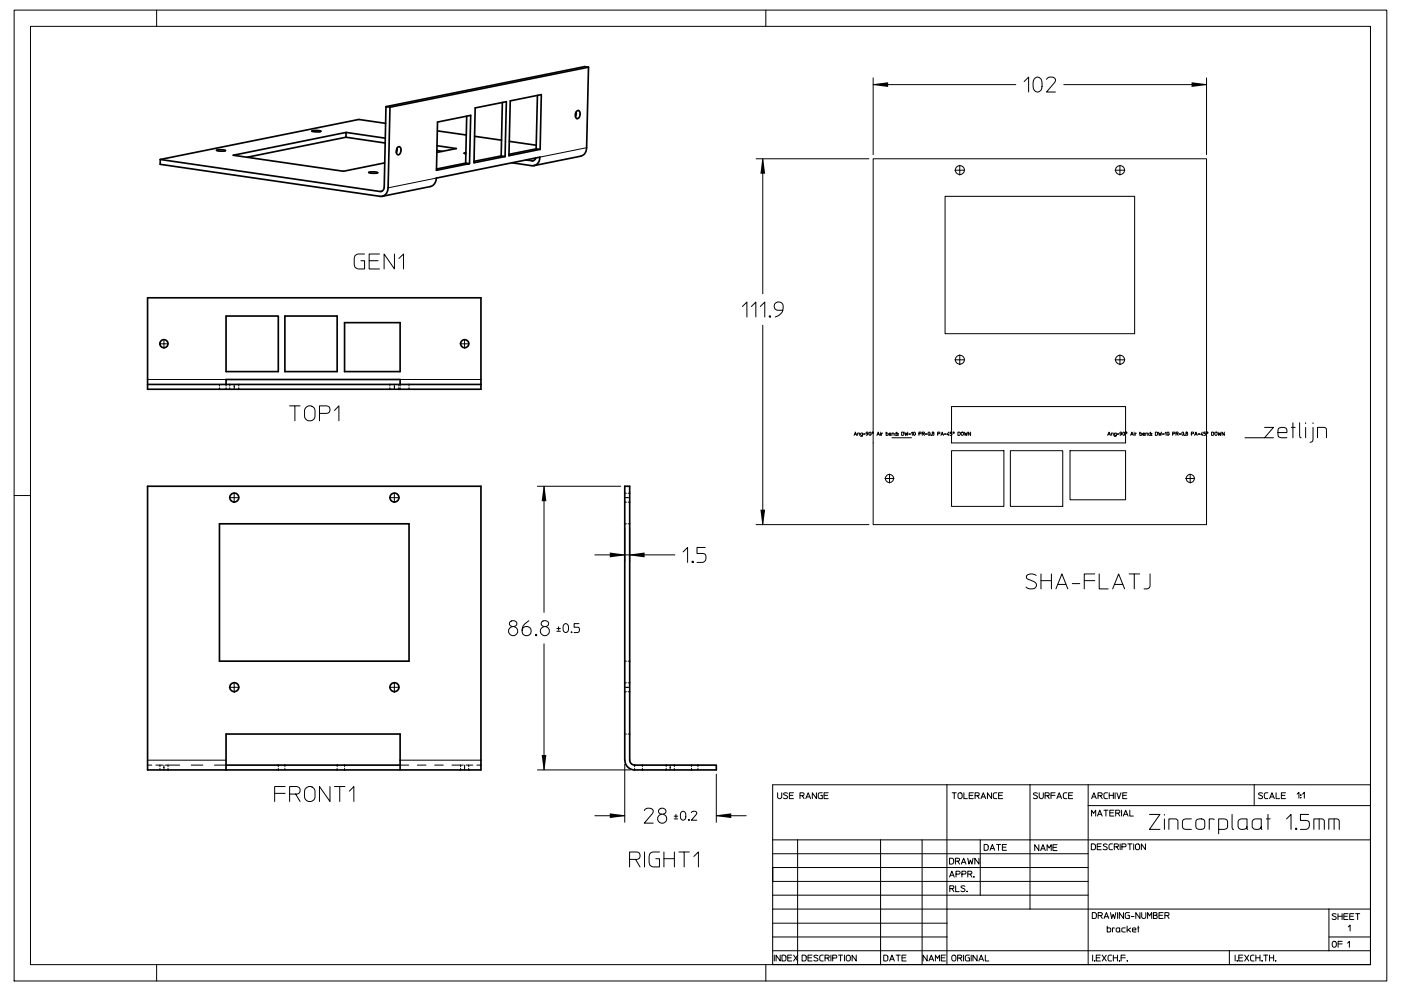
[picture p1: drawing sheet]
<svg xmlns="http://www.w3.org/2000/svg" width="420mm" height="297mm" viewBox="0 0 420 297" stroke-linecap="round" stroke-linejoin="round" font-family="sans-serif">
<path d="M70.2 116.7v-1.5M118.2 115.2v1.5M187.3 149.2h1.5M188.8 206h-1.5M49.1 230.7v-1.4M139.3 229.3v1.4M200.9 230.7v-1.4" fill="none" stroke="#000" stroke-width=".3" stroke-dasharray=".7 .1 0 .1"/>
<g fill="none" stroke="#000" stroke-width=".3" stroke-dasharray="1.3 .2 0 .2">
<path d="M286.2 51h3M287.7 52.5v-3M334.3 51h2.9M335.7 52.5v-3M286.2 107.8h3M287.7 109.3v-2.9M334.3 107.8h2.9M335.7 109.3v-2.9M68.7 149.2h3M70.2 150.6v-2.9M116.7 149.2h3M118.2 150.6v-2.9"/>
<path d="M68.7 206h3M70.2 207.5v-3M116.7 206h3M118.2 207.5v-3"/>
</g>
<path d="M119.9 229.3h18.2" fill="none" stroke="#000" stroke-width=".3" stroke-dasharray="2.6 2.6"/>
<path d="M47.9 229.3h-3.7M140.5 229.3h3.7" fill="none" stroke="#000" stroke-width=".3" stroke-dasharray="1.2 1.2"/>
<path d="M47.9 229.3h2.5M140.5 229.3h-2.4" fill="none" stroke="#000" stroke-width=".3" stroke-dasharray=".8 .8"/>
<g fill="none" stroke="#000" stroke-width=".3" stroke-dasharray=".5 .5">
<path d="M65.8 115.2v1.5M67.8 115.2v1.5M68.9 115.2v1.5M71.6 116.7v-1.5M116.9 116.7v-1.5M119.6 116.7v-1.5M119.9 115.2v1.5M122.6 116.7v-1.5M187.3 147.8h1.5M188.8 157h-1.5M188.8 150.5h-1.5M188.8 198.2h-1.5"/>
<path d="M187.3 207.3h1.5M187.3 204.6h1.5M188.8 220h-1.5M47.9 229.3v1.4M50.4 230.7v-1.4M83.4 229.3v1.4M85.4 229.3v1.4M101.1 230.7v-1.4M103.3 229.3v1.4M138.1 229.3v1.4M140.5 230.7v-1.4M190.3 229.3v1.4"/>
<path d="M192.6 230.7v-1.4M199.7 229.3v1.4M202.1 230.7v-1.4M207.3 230.7v-1.4M209.2 229.3v1.4"/>
</g>
<path d="M67.8 229.3h-17.4" fill="none" stroke="#000" stroke-width=".3" stroke-dasharray="3.5 3.5"/>
<path d="M47.8 103h2.7M49.1 104.4v-2.7M137.9 103h2.8M139.3 104.4v-2.7M265.3 143.4h2.7M266.7 142.1v2.7M355.5 143.4h2.6M356.8 142.1v2.7" fill="none" stroke="#000" stroke-width=".3" stroke-dasharray="1.2 .1 0 .1"/>
<g fill="none" stroke="#000" stroke-width=".3">
<path d="M4.2 3h411.5v291h-411.5zM9.1 7.9h401.7v281.2h-401.7zM47 3v4.9M229.6 3v4.9M261.8 25.4h42.7M261.8 23.4v23M307 24.4l1.4-1.3v4.5M310.3 23.5a1.32 1.32 0 0 1 1.5-.1 1.32 1.32 0 0 1 .6 1.4 2.29 2.29 0 0 1-.9 2.7h-.9a2.99 2.99 0 0 1-.3-4zM313.7 23.8a1.44 1.44 0 0 1 1.5-.7 1.44 1.44 0 0 1 1.2 1.1l-2.7 3.4h2.7M318.9 25.4h42.8M361.7 23.4v23M114.6 57.3l-.7 .1"/>
<path d="M130.8 53.4l-14.5 2.9M160.1 48.1l-.6 .1M175.9 44.3l-14 2.8M226.7 47.6h33.8M228.7 47.6v40.4M261.8 47.6h99.9v109.6h-99.9zM283.3 58.8h56.8v41.2h-56.8zM109.3 76.1l-2.3 .1a1.25 1.25 0 0 0-.8 1.3v1.8a1.27 1.27 0 0 0 1.2 1.3h1.9v-2.5h-1.1M110.7 78.1h2.6M113.8 76.1h-3.1v4.5h3.1M118.3 76.1v4.5l-3.2-4.5v4.5M119.6 77.5l1.4-1.4v4.5"/>
<path d="M222.6 91.9l1.3-1.4v4.5M225.2 91.9l1.4-1.4v4.5M227.9 91.9l1.4-1.4v4.5M228.7 97.5v59.7M230.6 94.7h.4v.3h-.4zM230.7 94.8l.2 .1zM234.7 93h-1.6a1.33 1.33 0 0 1-.5-2.3 1.33 1.33 0 0 1 2.2 .9 2.85 2.85 0 0 1-2.4 3.4M44.2 113.7h23.6M119.9 113.7h24.3M86.8 121.6h1.6v4.5M88.4 121.6h1.6M91.7 122.2a1.56 1.56 0 0 1 1.6-.5 1.56 1.56 0 0 1 1.1 1.3v1.8a1.58 1.58 0 0 1-1.5 1.4 1.58 1.58 0 0 1-1.6-1.4v-1.8z"/>
<path d="M95.8 123.9h2.1a1.14 1.14 0 0 0 1-1.1 1.14 1.14 0 0 0-1-1.2h-2.1v4.5M100.3 123l1.3-1.4v4.5M256 130.5l.4-1 .4 1M256.2 130.2h.5M257.1 130.5v-.7l.6 .1v.6M258.6 130.5l-.6-.1 .2-.6h.4v.8l-.2 .2h-.4M258.9 130.2h.5M258.9 130h.5M260.2 130h-.5v-.4a.43 .43 0 0 1 .6 .2 .43 .43 0 0 1-.3 .6l-.3 .1M260.6 129.6l.3-.1 .2 .2v.5l-.3 .3-.2-.3zM262.9 130.5l.4-1 .4 1M263 130.2h.6"/>
<path d="M264 129.5h.1M264 129.8v.7M264.6 129.9l-.3-.1v.7M265.6 129.5v1h.5l.1-.6-.6-.1M266.5 130.1h.6a.31 .31 0 0 0-.2-.3 .31 .31 0 0 0-.4 .2l.1 .4 .5 .1M267.4 131.2h5.9M267.4 130.5v-.7l.6 .1v.6M268.9 129.5v1l-.6-.1v-.5l.6-.1M269.2 130.4h.1M269.2 130h.1M270.3 129.5l.6 .1-.1 .9h-.5zM271.3 129.5l.2 1 .2-.7 .3 .7 .1-1"/>
<path d="M272.5 130.2h.4M272.5 130h.4M273.2 129.8l.3-.3v1M273.9 129.6l.2-.1a.56 .56 0 0 1 0 1l-.3-.3zM275.5 130l.6-.1 .1-.3-.7-.1v1M276.5 130v.5M276.9 130h-.4v-.5l.6 .1v.3l-.2 .1 .2 .5M277.4 130.2h.5M277.4 130h.5M278.3 129.6l.3-.1a.56 .56 0 0 1-.1 1l-.3-.3zM279.2 130.5h.1M279.7 129.9a.31 .31 0 0 0-.2 .5 .31 .31 0 0 0 .5 0 .31 .31 0 0 0-.2-.5"/>
<path d="M281.1 130l.6-.1 .1-.3-.7-.1v1M282.1 130.5l.4-1 .4 1M282.2 130.2h.5M283.1 130.2h.5M283.1 130h.5M284.4 129.5l-.5 .8h.6M284.4 130.1v.4M285.3 135.1h15.7v16.7h-15.7zM285.3 121.8h52.1v10.9h-52.1zM285.4 129.5h-.6v.4l.6 .2-.1 .4h-.5M287.2 129.5l.6 .2-.1 .8h-.5zM288.3 129.6l.5 .1v.6l-.2 .2-.4-.2z"/>
<path d="M289.1 129.5l.2 1 .3-.7 .2 .7 .2-1M291 129.5v1l-.7-1v1M302.9 135.1h15.7v16.7h-15.7zM320.8 135.1h16.6v14.7h-16.6zM332.1 130.5l.4-1 .4 1M332.2 130.2h.5M333.2 130.5v-.7l.5 .1 .1 .6M334.6 130.5l-.5-.1 .1-.6h.4v.8l-.1 .2h-.5M334.9 130.2h.5M334.9 130h.5M336.3 130h-.5v-.5a.5 .5 0 0 1 .6 .5 .5 .5 0 0 1-.6 .5M336.7 129.6l.3-.1 .1 .2v.5l-.2 .3-.3-.3z"/>
<path d="M338.9 130.5l.4-1 .4 1M339.1 130.2h.5M340 129.5h.1M340 129.8v.7M340.6 129.9l-.3-.1v.7M341.7 129.5v1h.5l.1-.6-.6-.1M342.6 130.1h.6a.31 .31 0 0 0-.2-.3 .31 .31 0 0 0-.4 .2l.1 .4 .5 .1M343.5 130.5v-.7l.5 .1 .1 .6M344.9 129.5v1l-.5-.1v-.5l.5-.1M345.2 130.4h.1M345.2 130h.1M345.3 130.4h.1"/>
<path d="M345.3 130h.1M346.4 129.5l.6 .2v.5l-.3 .3h-.3zM347.3 129.5l.2 1 .3-.7 .2 .7 .2-1M348.5 130.2h.5M348.5 130h.5M349.3 129.8l.3-.3v1M350 129.6l.2-.1a.56 .56 0 0 1-.1 1l-.2-.3zM351.5 130l.7-.1v-.3l-.7-.1v1M352.5 130v.5M352.9 130h-.4v-.5l.7 .1v.3l-.3 .1 .3 .5M353.5 130.2h.5M353.5 130h.5"/>
<path d="M354.4 129.6l.3-.1 .2 .4-.3 .6-.3-.3zM355.2 130.5h.1M355.7 129.9a.3 .3 0 0 0-.2 .5 .3 .3 0 0 0 .5 0 .3 .3 0 0 0-.2-.5M357.2 130l.6-.1v-.3l-.6-.1v1M358.1 130.5l.4-1 .4 1M358.2 130.2h.6M359.2 130.2h.5M359.2 130h.5M360.4 129.5l-.4 .8h.6M360.4 130.1v.4M361.4 129.5h-.5v.4l.6 .2-.2 .4h-.4M363.2 129.5l.7 .2-.2 .8h-.5z"/>
<path d="M364.3 129.6l.5 .1 .1 .5-.3 .3-.4-.2zM365.2 129.5l.2 1 .2-.7 .3 .7 .1-1M367 129.5v1l-.6-1v1M373.2 131.2h5.9M379.1 128.1h2.7l-2.7 3.1h2.7M383.1 129.6h2.7a1.44 1.44 0 0 0-.8-1.6 1.44 1.44 0 0 0-1.8 .5 2.58 2.58 0 0 0 .2 2.5l.7 .2h1.7M387.1 128.1h1.2M387.6 126.7v4.5M389.6 126.7v3.8l.1 .6 .4 .1M391.4 126.7v.3M391.4 128.1v3.1M393.6 128.1v3.6l-.3 .7-.6 .1"/>
<path d="M393.6 126.7v.3M395 131.2v-3.1h2l.5 .3 .2 2.8M4.2 148.5h4.9M161.1 145.7h25M163.1 145.7v37.8M187.3 158.2v10.1M188.8 158.2v10.1M226.7 157.2h33.8M178.3 166.3h24M204.8 165.4l1.3-1.3v4.5M207.5 168.2h.3v.4h-.3zM207.7 168.4h.1"/>
<path d="M211.4 164.1h-2.4v1.8l2.2 .1a1.53 1.53 0 0 1-.6 2.6h-1.6M310.6 172.5a2 2 0 0 0-2.9 .3l.1 .6 2.3 .9a1.13 1.13 0 0 1 .6 1.4 1.13 1.13 0 0 1-1.2 .8 2.02 2.02 0 0 1-1.9-.6M312.1 172v4.5M312.1 174h3.1M315.2 172v4.5M316.5 176.5l1.8-4.5 1.8 4.5M317.1 175.2h2.4M321.5 174.9h2.2M325 174h3.2M328.2 172h-3.2v4.5M329.5 172v4.5h2.7M333.6 176.5l1.8-4.5 1.7 4.5"/>
<path d="M334.1 175.2h2.5M338.5 172h1.5v4.5M340 172h1.6M344.8 172v3.7l-.6 .7-1.2 .1M152.9 186.3a1.07 1.07 0 0 1 1.4-.2 1.07 1.07 0 0 1 .4 1.4 1.07 1.07 0 0 1-1.4 .2 1.07 1.07 0 0 1-.4-1.4zM153.6 187.8a1.39 1.39 0 0 0-.9 2.1 1.39 1.39 0 0 0 2.3 0 1.39 1.39 0 0 0-.9-2.1M158.5 186a2.95 2.95 0 0 0-1.7 4.1 1.38 1.38 0 0 0 2.2-.1 1.38 1.38 0 0 0-.6-2 1.38 1.38 0 0 0-1.9 .9M160.5 190.1h.4v.4h-.4zM160.8 190.4h.1M162.5 186.3a1.07 1.07 0 0 1 1.4-.2 1.07 1.07 0 0 1 .4 1.4 1.07 1.07 0 0 1-1.5 .2 1.07 1.07 0 0 1-.3-1.4zM163.1 193v37.7M163.1 187.8a1.39 1.39 0 0 0-.9 2.1 1.39 1.39 0 0 0 2.3 0 1.39 1.39 0 0 0-.9-2.1"/>
<path d="M166.9 189.2h1.1M166.9 188.4h1.1M167.5 187.9v1M169 187.3a.79 .79 0 0 1 1-.3 .79 .79 0 0 1 .4 .9v.7a.83 .83 0 0 1-.8 1 .83 .83 0 0 1-.8-1zM171.2 189.4l.2 .2zM171.4 189.5h.1M173.6 186.9h-1.5v1.1h1a.82 .82 0 0 1 .6 .8 .82 .82 0 0 1-.6 .8h-1M44.2 227.8h23.6M82.3 237.8h3.2M85.5 235.7h-3.2v4.5M86.8 238v2.2M88.6 238h-1.8v-2.3h2.2a1.14 1.14 0 0 1 1 1.3 1.14 1.14 0 0 1-1.4 1l1.4 2.2"/>
<path d="M91.7 236.3a1.56 1.56 0 0 1 1.6-.5 1.56 1.56 0 0 1 1.1 1.3v1.8a1.58 1.58 0 0 1-1.5 1.3 1.58 1.58 0 0 1-1.6-1.3v-1.8zM98.9 235.7v4.5l-3.1-4.5v4.5M100.3 235.7h1.5v4.5M101.8 235.7h1.6M104.7 237.1l1.4-1.4v4.5M119.9 227.8h24.3M161.1 230.7h27.9M187.3 229.1v17.3M214.7 232v14.4M233.1 237.6v1.2a.62 .62 0 0 0 .6 .6 .62 .62 0 0 0 .7-.6v-1.2M236 237.8a.61 .61 0 0 0-.6-.2 .61 .61 0 0 0-.5 .5l.9 .4a.44 .44 0 0 1 .3 .5 .44 .44 0 0 1-.5 .4l-.7-.3M236.6 238.4h1.1"/>
<path d="M237.9 237.6h-1.3v1.8h1.3M239.8 238.5v.9M240.5 238.5h-.7v-.9h.8a.45 .45 0 0 1 .5 .5 .45 .45 0 0 1-.6 .4l.6 .9M241.6 239.4l.7-1.8 .7 1.8M241.8 238.8h.9M244.8 237.6v1.8l-1.3-1.8v1.8M246.5 237.6h-.9l-.3 .5 .1 1 1.1 .3v-1h-.4M247.1 238.4h1M248.3 237.6h-1.2v1.8h1.2M283.9 235.2v37.2h-52.3v4.3M285.4 237.6h.7v1.8M286.1 237.6h.6"/>
<path d="M287.3 237.8a.62 .62 0 0 1 .7-.2 .62 .62 0 0 1 .4 .5v.7a.62 .62 0 0 1-.6 .6 .62 .62 0 0 1-.6-.6zM289 237.6v1.8h1M290.5 238.4h1.1M291.8 237.6h-1.3v1.8h1.3M292.3 238.5v.9M293 238.5h-.7v-.9h.9a.45 .45 0 0 1 .3 .5 .45 .45 0 0 1-.5 .4l.5 .9M294.1 239.4l.7-1.8 .7 1.8M294.3 238.8h1M297.3 237.6v1.8l-1.3-1.8v1.8M298.8 237.6h-.7l-.3 .5 .1 1 .9 .3M299.4 238.4h1M300.6 237.6h-1.2v1.8h1.2"/>
<path d="M308.8 235.2v37.2M311 237.8a.6 .6 0 0 0-.7-.3 .6 .6 0 0 0-.4 .6l.9 .4a.54 .54 0 0 1 .1 .8 .54 .54 0 0 1-.8 0l-.3-.2M311.5 237.6v1.2a.62 .62 0 0 0 .7 .6 .62 .62 0 0 0 .6-.6v-1.2M313.3 238.5v.9M314 238.5h-.7v-.9h.8a.45 .45 0 0 1 .4 .5 .45 .45 0 0 1-.5 .4l.5 .9M315.1 238.4h1.2M316.3 237.6h-1.2v1.8M316.8 239.4l.7-1.8 .7 1.8M317 238.8h1M319.8 237.6h-.7l-.3 .5 .1 1 .9 .3M320.4 238.4h1M321.6 237.6h-1.2v1.8h1.2"/>
<path d="M326.2 235.2v53.9h42.3v-4.2M327.2 239.4l.7-1.8 .7 1.8M327.4 238.8h1M329.2 238.5v.9M329.9 238.5h-.7v-.9h.8a.45 .45 0 0 1 .4 .5 .45 .45 0 0 1-.5 .4l.5 .9M332 237.6h-.7l-.4 .5 .1 1 1 .3M332.5 237.6v1.8M332.5 238.4h1.3M333.8 237.6v1.8M334.3 237.6v1.8M334.8 237.6l.6 1.8 .7-1.8M336.6 238.4h1"/>
<path d="M337.8 237.6h-1.2v1.8h1.2M376 235.2v6.2M378.5 237.8a.6 .6 0 0 0-.7-.3 .6 .6 0 0 0-.4 .6l.8 .4a.54 .54 0 0 1 .1 .8 .54 .54 0 0 1-.8 0l-.2-.2M380.1 237.6h-.8l-.3 .5 .1 1 1 .3M380.6 239.4l.7-1.8 .7 1.8M380.8 238.8h1M382.6 237.6v1.8h1M384.1 238.4h1.1M385.4 237.6h-1.3v1.8h1.3M388.9 238l.5-.5v1.7M389.9 239.1h.1M389.9 238.2l.1 .1z"/>
<path d="M390 238.3h.1M390.5 238l.5-.5v1.7M178.3 244.5h9M188.7 257.6v2.2M190.5 257.6h-1.8v-2.3h2.2a1.13 1.13 0 0 1 1 1.3 1.13 1.13 0 0 1-1.4 1l1.4 2.2M193.1 242.9a1.44 1.44 0 0 1 1.5-.7 1.44 1.44 0 0 1 1.2 1.1l-2.7 3.4h2.7M193.2 255.3v4.5M197.6 242.6a1.07 1.07 0 0 1 1.4-.3 1.07 1.07 0 0 1 .4 1.4 1.07 1.07 0 0 1-1.4 .3 1.07 1.07 0 0 1-.4-1.4zM197.7 255.3h-1.9a1.27 1.27 0 0 0-1.2 1.4v1.8a1.27 1.27 0 0 0 1.2 1.3h1.9v-2.5h-1.1M198.3 244a1.37 1.37 0 0 0-.9 2.1 1.37 1.37 0 0 0 2.3 0 1.37 1.37 0 0 0-.9-2.1M199 255.3v4.5M199 257.3h3.2"/>
<path d="M202.1 245.4h1.1M202.1 244.6h1.1M202.2 255.3v4.5M202.6 244.1v1M203.5 255.3h1.6v4.5M204.2 243.4a.8 .8 0 0 1 1-.2 .8 .8 0 0 1 .4 .9v.7a.83 .83 0 0 1-.8 1 .83 .83 0 0 1-.8-1zM205.1 255.3h1.6M206.4 245.6l.2 .2zM206.6 245.7h.1M207.3 243.5a.88 .88 0 0 1 .9-.4 .88 .88 0 0 1 .7 .7l-1.6 2h1.6M208 256.7l1.4-1.4v4.5M214.7 244.5h9"/>
<path d="M231.6 251.7h32.4M231.6 260h94.6M231.6 255.9h94.6M239.1 251.7v37.4M264 251.7h12.4v37.4M264 251.7v37.4M276.4 251.7h17.5M284.7 257.2l1.1 .2 .1 1-.4 .5-.8 .1zM286.4 258.1v.9M287.1 258.1h-.7v-.9h.8a.45 .45 0 0 1 .5 .5 .45 .45 0 0 1-.6 .4l.6 .9M288.2 259l.7-1.8 .7 1.8M288.4 258.4h.9"/>
<path d="M290.1 257.2l.4 1.8 .4-1.3 .5 1.3 .3-1.8M293.5 257.2v1.8l-1.3-1.8v1.8M295 253.1h.7l.5 .3 .1 .9-.4 .5h-.9zM296.8 254.8l.7-1.7 .7 1.7M297 254.3h1M298.7 253.1h.6v1.7M299.3 253.1h.7M300.5 253.9h1.1M301.7 253.1h-1.2v1.7h1.2M311.4 253.1v1.8l-1.2-1.8v1.8M312 254.9l.7-1.8 .7 1.8M312.2 254.4h1"/>
<path d="M313.9 254.9v-1.8l.6 1 .6-1v1.8M315.7 254h1M316.9 253.1h-1.2v1.8h1.2M326.2 241.4h84.6v10.3M327.2 252.9h.7l.5 .4v.8l-.2 .5-1 .1zM327.2 244.6v-1.8l.6 1 .7-1v1.8M328.9 253.7h1.1M329 244.6l.7-1.8 .7 1.8M329.2 244h1M330.2 252.9h-1.3v1.8h1.3M330.9 242.8h.6v1.8M331.5 242.8h.7"/>
<path d="M331.9 253.1a.62 .62 0 0 0-.7-.2 .62 .62 0 0 0-.4 .5l.9 .5a.43 .43 0 0 1 .2 .4 .43 .43 0 0 1-.4 .4l-.8-.2M332.7 243.6h1.1M333.5 252.9l-.7 .1-.3 .4 .1 1.2 .9 .1M333.9 242.8h-1.2v1.8h1.2M334 253.8v.9M334.5 243.7v.9M334.8 253.8h-.8v-.9h.9a.45 .45 0 0 1 .4 .5 .45 .45 0 0 1-.5 .4l.5 .9M335.2 243.7h-.7v-.9h.8a.45 .45 0 0 1 .4 .5 .45 .45 0 0 1-.5 .4l.5 .9M335.8 252.9v1.8M336.2 242.8v1.8M336.3 253.8h.9a.44 .44 0 0 0 .4-.5 .44 .44 0 0 0-.4-.4h-.9v1.8M336.8 244.6l.7-1.8 .7 1.8"/>
<path d="M337 244h1M338.1 252.9h.6v1.8M338.7 242.8v1.8h1.1M338.7 252.9h.6M339.9 252.9v1.8M340.6 253a.64 .64 0 0 1 1 .4v.7a.62 .62 0 0 1-.6 .6 .62 .62 0 0 1-.6-.6zM343.4 252.9v1.8l-1.2-1.8v1.8M344.6 244.1h3.1l-3.1 4.5h3.1M349.1 244.1v.2M349.1 245.4v3.2M350.4 248.6v-3.2l2.4 .1 .3 .5v2.6M357.2 245.4h-1.7a.9 .9 0 0 0-1 .9v1.4a.9 .9 0 0 0 1 .9h1.7"/>
<path d="M358.8 245.6l.7-.2a1.25 1.25 0 0 1 1.7 .9v1.4a1.43 1.43 0 0 1-1.4 .9 1.43 1.43 0 0 1-1.3-.9v-1.4zM364 245.6l-.4-.2h-1.1v3.2M365.3 248.6h1.7a.96 .96 0 0 0 1-.9v-1.4a.96 .96 0 0 0-1-.9h-1.7v4.5M369.4 244.1v3.8l.1 .6 .3 .1M373.8 247.8a1.51 1.51 0 0 1-2.6 0v-1.6l.2-.4 .7-.4h1.7v3.1l.3 .1M378.1 247.8a1.54 1.54 0 0 1-2.7 0v-1.6l.2-.4 .8-.4h1.7v3.1l.2 .1M379.7 245.4h1.1M380.1 244.1v4.5M385.7 245.4l1.3-1.3v4.5M388.4 248.2h.3v.4h-.3zM388.6 248.5h.1M392.3 244.1h-2.4v1.8l2.2 .1a1.53 1.53 0 0 1-.6 2.6h-1.6"/>
<path d="M393.9 248.6v-3.2l2.8 .1 .3 .5v2.6M395.5 245.4v3.2M398.4 248.6v-3.2h2.4l.6 .4 .1 2.8M399.9 245.4v3.2M410.8 251.7h-116.9v16.6M410.8 241.4v-6.2h-179.2v37.2M410.8 251.7v37.4M231.6 264.1v-4.1v4.1M231.6 268.3h94.6M231.6 276.7v12.4M231.6 264.2h94.6M231.6 276.7h52.3"/>
<path d="M283.9 276.7v12.4M284.7 262.9l.7-1.8 .7 1.8M284.7 266.3v.9M284.9 262.3h.9M285.4 266.3h-.7v-.8h.8a.45 .45 0 0 1 .5 .5 .45 .45 0 0 1-.6 .3l.6 .9M286.5 265.5v1.7h1M286.6 262h.8a.44 .44 0 0 0 .4-.5 .44 .44 0 0 0-.4-.4h-.8v1.8M288.4 262h.8a.44 .44 0 0 0 .4-.5 .44 .44 0 0 0-.4-.4h-.8v1.8M289.2 265.6a.61 .61 0 0 0-.6-.2 .61 .61 0 0 0-.5 .6l.9 .4a.44 .44 0 0 1 .3 .5 .44 .44 0 0 1-.5 .3l-.7-.2M289.8 267.1l.1 .1zM289.9 267.2h.1M290.1 262v.9"/>
<path d="M290.8 262h-.7v-.9h.8a.45 .45 0 0 1 .5 .5 .45 .45 0 0 1-.6 .4l.6 .9M291.9 262.7l.1 .2zM292 262.8h.1M308.8 272.4h-24.9v4.3M308.8 272.4h102M327.4 273.5h.9l.3 .4v1l-.3 .3-.9 .1zM329.2 274.4v.9M329.9 274.4h-.7v-.9h.9a.45 .45 0 0 1 .3 .5 .45 .45 0 0 1-.5 .4l.5 .9M331 275.3l.7-1.8 .7 1.8M331.2 274.7h1M331.9 277.6v1.7l1.1-.2v-.8l-1.1-.2M332.9 273.5l.4 1.8 .4-1.3 .5 1.3 .3-1.8"/>
<path d="M334.1 278.2l-.6-.1v1.2M335 273.5v1.8M335.7 279l-.4 .3-.6-.1v-1l1-.1 .1 1.2M336.8 273.5v1.8l-1.2-1.8v1.8M337.4 278.1h-.9l-.2 .3v.7l1.1 .2M337.9 277.6v1.7M338.2 278.7l.7 .6M338.6 273.5h-1l-.3 .5 .1 1.1 1.2 .2v-1h-.5M338.9 278.1l-1 .8M339.1 274.7h.9M339.5 278.7h1a.55 .55 0 0 0-.4-.6 .55 .55 0 0 0-.6 .3v.7l1 .2M341.1 278.1h.4"/>
<path d="M341.2 277.6v1.7M341.7 273.5v1.8l-1.2-1.8v1.8M342.3 273.5v1.2a.62 .62 0 0 0 .6 .6 .62 .62 0 0 0 .6-.6v-1.2M344 275.3v-1.8l.6 1 .7-1v1.8M345.8 274.3h.7a.49 .49 0 0 1 .4 .5 .49 .49 0 0 1-.3 .5h-.8v-1.8l1 .2 .1 .3-.4 .3M347.5 274.3h1M348.7 273.5h-1.2v1.8h1.2M349.2 274.4v.9M349.9 274.4h-.7v-.9h.9a.45 .45 0 0 1 .4 .5 .45 .45 0 0 1-.6 .4l.5 .9M398.4 272.4v12.5M400.5 274a.63 .63 0 0 0-.6-.2 .63 .63 0 0 0-.5 .6l.9 .3a.48 .48 0 0 1 .2 .7 .48 .48 0 0 1-.7 .2l-.5-.3M401.1 273.8v1.8"/>
<path d="M401.1 274.6h1.2M402.3 273.8v1.8M402.9 274.6h1M404.1 273.8h-1.2v1.8h1.2M404.2 277.8l.5-.6v1.8M404.6 274.6h1.1M405.9 273.8h-1.3v1.8h1.3M406.4 273.8h.6v1.8M407 273.8h.6M47 289.1v4.9M229.6 289.1v4.9M231.6 284.9h179.2"/>
<path d="M231.6 280.8h52.3M232.1 286.2v1.8M233.9 286.2v1.8l-1.2-1.8v1.8M234.4 286.2h.7l.5 .4v.9l-.2 .4-1 .1zM236.1 287.1h1.1M237.4 286.2h-1.3v1.8h1.3M237.9 286.2l1.2 1.8M239.1 286.2l-1.2 1.8M240.5 286.2h.7l.5 .4v.9l-.2 .4-1 .1zM242.2 287.1h1.1M243.5 286.2h-1.3v1.8h1.3M245.2 286.4a.62 .62 0 0 0-.7-.2 .62 .62 0 0 0-.4 .6l.9 .4a.43 .43 0 0 1 .2 .5 .43 .43 0 0 1-.5 .3l-.7-.2"/>
<path d="M246.8 286.2l-.9 .2-.2 .4 .2 1.1 .9 .1M247.3 287.1v.9M248 287.1h-.7v-.9h.9a.45 .45 0 0 1 .4 .6 .45 .45 0 0 1-.6 .3l.6 .9M249.1 286.2v1.8M249.6 287.1h.9a.44 .44 0 0 0 .4-.4 .44 .44 0 0 0-.4-.5h-.9v1.8M251.4 286.2h.6v1.8M252 286.2h.6M253.2 286.2v1.8M253.9 286.4a.64 .64 0 0 1 1 .4v.7a.62 .62 0 0 1-.6 .5 .62 .62 0 0 1-.6-.5zM256.7 286.2v1.8l-1.3-1.8v1.8M264.9 286.2h.7l.5 .4 .1 .9-.2 .4-1.1 .1zM266.7 288l.7-1.8 .7 1.8"/>
<path d="M266.9 287.5h1M268.6 286.2h.7v1.8M269.3 286.2h.6M270.4 287.1h1.1M271.6 286.2h-1.2v1.8h1.2M278 286.2v1.8l-1.3-1.8v1.8M278.5 288l.7-1.8 .7 1.8M278.7 287.5h1M280.4 288v-1.8l.7 1 .6-1v1.8M282.2 287.1h1M283.4 286.2h-1.2v1.8h1.2M285.6 286.4a.62 .62 0 0 1 1 .4v.7a.62 .62 0 0 1-.7 .5 .62 .62 0 0 1-.6-.5v-.7z"/>
<path d="M287.1 287.1v.9M287.8 287.1h-.7v-.9h.8a.45 .45 0 0 1 .4 .6 .45 .45 0 0 1-.5 .3l.5 .9M288.9 286.2v1.8M290.6 286.2h-.7l-.4 .3-.1 1 .2 .4 1 .1v-.9h-.4M291.1 286.2v1.8M292.9 286.2v1.8l-1.2-1.8v1.8M293.4 288l.7-1.8 .8 1.8M293.7 287.5h.9M295.4 286.2v1.8h1M327.6 286.2v1.8M328.1 287.9l.1 .1zM328.2 288h.1"/>
<path d="M328.6 287.1h1.1M329.9 286.2h-1.3v1.8h1.3M330.4 286.2l1.2 1.8M331.6 286.2l-1.2 1.8M333.2 286.2l-.8 .2-.2 .4 .2 1.1 .8 .1M333.8 286.2v1.8M333.8 287.1h1.2M335 286.2v1.8M335.5 287.9l.2 .1zM335.6 288h.1M336.1 287.1h1.2M337.3 286.2h-1.2v1.8"/>
<path d="M337.9 287.9l.1 .1zM338 288h.1M370.3 286.2v1.8M370.8 287.9l.1 .1zM370.9 288h.1M371.4 287.1h1M372.6 286.2h-1.2v1.8h1.2M373.1 286.2l1.3 1.8M374.4 286.2l-1.3 1.8M376 286.2l-.9 .2-.2 .4 .2 1.1 .9 .1M376.5 286.2v1.8M376.5 287.1h1.2"/>
<path d="M377.7 286.2v1.8M378.2 287.9l.2 .1zM378.4 288h.1M378.8 286.2h.6v1.8M379.4 286.2h.6M380.6 286.2v1.8M380.6 287.1h1.2M381.8 286.2v1.8M382.3 287.9l.2 .1zM382.4 288h.1M398.4 280.8h12.4M399.5 282.3a.64 .64 0 0 1 .7-.2 .64 .64 0 0 1 .4 .5v.7a.62 .62 0 0 1-.6 .6 .62 .62 0 0 1-.6-.6z"/>
<path d="M401.1 282.9h1.3M402.4 282.1h-1.3v1.8M404 282.6l.5-.5v1.8"/>
<circle cx="287.8" cy="51" r="1.35"/>
<circle cx="335.8" cy="51" r="1.35"/>
<circle cx="287.8" cy="107.8" r="1.35"/>
<circle cx="335.8" cy="107.8" r="1.35"/>
<circle cx="261.6" cy="129.7" r=".19"/>
<circle cx="279.7" cy="129.7" r=".22"/>
<circle cx="285.9" cy="129.7" r=".2"/>
<circle cx="337.7" cy="129.7" r=".19"/>
<circle cx="355.8" cy="129.7" r=".23"/>
<circle cx="361.9" cy="129.7" r=".19"/>
<circle cx="266.7" cy="143.4" r="1.22"/>
<circle cx="356.8" cy="143.4" r="1.22"/>
</g>
<g fill="none" stroke="#000" stroke-width=".5">
<path d="M93.5 39.3l1.4-.2 1.3 .2-1.4 .2zM103.8 39.7l11.7 1.7M115.6 37l-8-1.2-59.6 12M115.7 32l-.5 24.1a1.19 1.19 0 0 1-1.3 1.3l-65.9-9.6M115.7 32l1.2 .1M116.9 32.1l-.6 24.2a2.48 2.48 0 0 1-1.7 2.5M131.1 39.2l8.7 1.3M139.9 34.8l-.3 14.1M142.5 32.3l9.3-1.8-.4 16.4-9.3 1.9zM150.6 30.7l-.4 16M153 30.2l9.3-1.8-.4 16.4-9.3 1.9zM161.1 28.6l-.4 16"/>
<path d="M172.7 33.6l-.2 1.3M173 33.2a.82 .82 0 0 1 .9 .3 .82 .82 0 0 1 0 1l-.1 .4a.7 .7 0 0 1-.9 .6 .7 .7 0 0 1-.4-1v-.6zM176.4 20.1l-.5 24.2a2.4 2.4 0 0 1-1.8 2.5l-14 2.8M176.4 20.1l-59.5 12M176.4 20.1l-1.1-.1-59.6 12M48 47.8v1.4l66.6 9.6M64.9 45l1.7-.1 1 .3-1.1 .1zM74.1 47.1l29.6-6 .1-1.4-33.9 6.8 33.1 4.8 12.3-2.5M103.7 41.1l11.8 1.8M110.5 51.7l1.7-.2 1 .2-1.1 .3zM119 44.4l-.2 1.4M119.1 44.2a.67 .67 0 0 1 .9-.1 .67 .67 0 0 1 .2 .9l-.1 .7a.69 .69 0 0 1-.9 .7 .69 .69 0 0 1-.4-1z"/>
<path d="M131 45.1l1.6 .3M131 43.7l5.8 .8-5.8 1.2M139.6 48.9l1.2 .1-10 2 .4-14.4 9.9-2-.3 14.4M139.6 48.9l-8.8 1.8M139.7 45.8l-.6 .1 .6 .2M142.3 40.8l8.1 1.2M150.2 46.7l1.2 .2M150.2 46.7l-8.1 1.7M152.7 42.4l8.1 1.1M153.5 48.8l6.6 .8M160.1 49.6a2.4 2.4 0 0 0 1.8-2.5l-31.1 6.3a2.56 2.56 0 0 1-1.8 2.5l-14.4 2.9M160.6 47.3l-.3 .6-.5 .3-2.1-.3"/>
<path d="M160.7 44.6l1.2 .2M160.7 44.6l-8.1 1.6M44.2 89.2h100v27.5h-100zM67.8 94.7h15.6v16.7h-15.6zM85.4 94.7h15.7v16.7h-15.7zM103.3 96.7h16.6v14.7h-16.6zM44.2 115.2h23.6M67.8 115.2h52.1M67.8 115.2v-1.5h52.1v1.5M119.9 115.2h24.3M65.8 157h56.8v41.2h-56.8zM187.3 145.7h1.5v82.1a1.52 1.52 0 0 0 1.5 1.5h24.4v1.4h-24.4a2.93 2.93 0 0 1-3-2.9z"/>
<path d="M67.8 229.3v-9.3h52.1v9.3M67.8 229.3h52.1M67.8 229.3v1.4M119.9 229.3v1.4h-75.7v-85h100v85h-24.3"/>
<circle cx="49.1" cy="103" r="1.22"/>
<circle cx="139.3" cy="103" r="1.22"/>
<circle cx="70.2" cy="149.1" r="1.35"/>
<circle cx="118.3" cy="149.1" r="1.35"/>
<circle cx="70.2" cy="205.9" r="1.35"/>
<circle cx="118.3" cy="205.9" r="1.35"/>
</g>
<g fill="#000">
<path d="M261.8 25.2l4.4-.5v1.4l-4.4-.6z" fill-rule="evenodd"/>
<path d="M357.2 24.7l4.5 .5v.3l-4.5 .6z" fill-rule="evenodd"/>
<path d="M228.5 47.6h.3l.6 4.5h-1.4z" fill-rule="evenodd"/>
<path d="M163 145.7h.2l.6 4.5h-1.4z" fill-rule="evenodd"/>
<path d="M228 152.7h1.4l-.6 4.5h-.3z" fill-rule="evenodd"/>
<path d="M182.8 165.6l4.5 .6v.2l-4.5 .6z" fill-rule="evenodd"/>
<path d="M188.8 166.2l4.5-.6v1.4l-4.5-.6z" fill-rule="evenodd"/>
<path d="M162.4 226.3h1.4l-.6 4.4h-.2z" fill-rule="evenodd"/>
<path d="M182.8 243.8l4.5 .5v.3l-4.5 .6z" fill-rule="evenodd"/>
<path d="M214.7 244.3l4.5-.5v1.4l-4.5-.6z" fill-rule="evenodd"/>
</g>
</svg>
